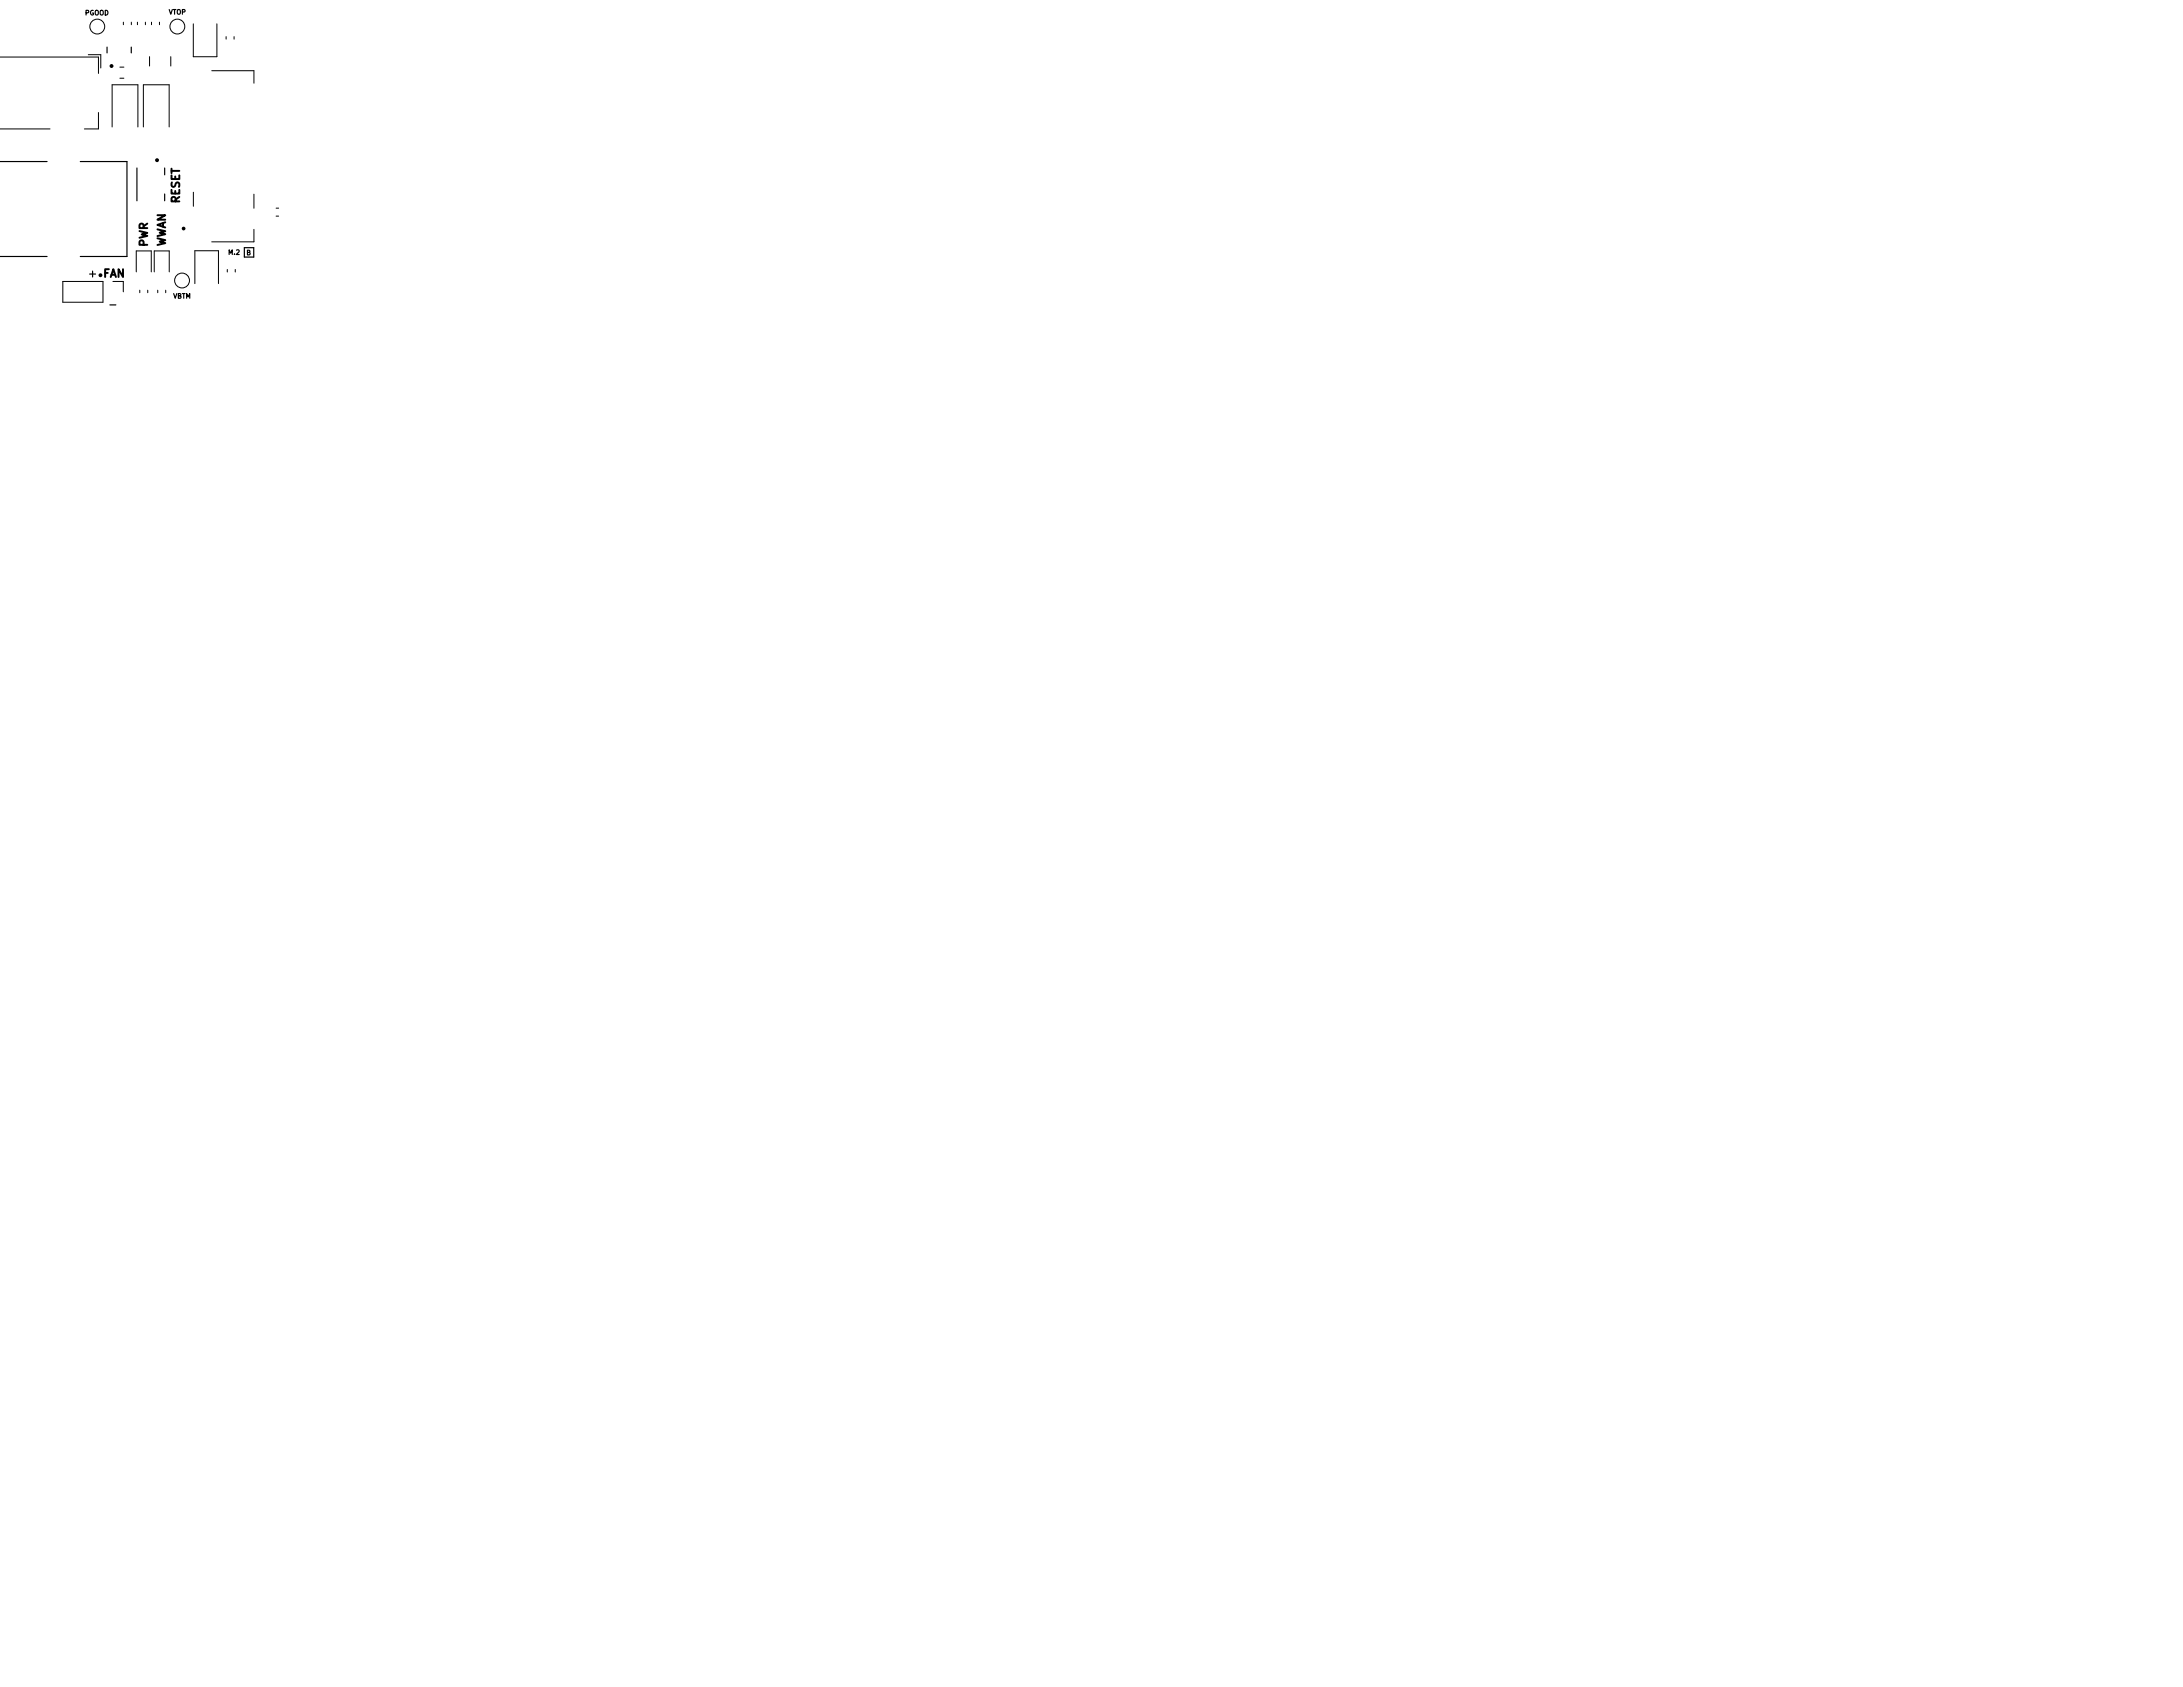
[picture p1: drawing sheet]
<svg xmlns="http://www.w3.org/2000/svg" width="279mm" height="216mm" viewBox="0 0 279 216" stroke-linecap="round" stroke-linejoin="round" font-family="sans-serif">
<defs><g id="words">
<g font-size="1.4">
<text x="23" y="26.1" transform="rotate(-90 23 26.1)">RESET</text>
<text x="11.4" y="35.5">+ FAN</text>
<text x="18.9" y="31.6" transform="rotate(-90 18.9 31.6)">PWR</text>
<text x="21.2" y="31.7" transform="rotate(-90 21.2 31.7)">WWAN</text>
<text x="14.2" y="39.5">-</text>
</g>
<g font-size=".8">
<text x="10.8" y="1.9">PGOOD</text>
<text x="21.6" y="1.8">VTOP</text>
<text x="29.4" y="32.6">M.2</text>
<text x="31.6" y="32.6">B</text>
<text x="22.1" y="38.2">VBTM</text>
</g>
</g></defs>
<path d="M13.7 6v.8M16.8 6v.8M0 32.8h6M0 20.7h6M10.3 20.7h6v12.1h-6M17.5 21.5v4.2M21.1 21.5v.9M21.1 24.8v.9M31.3 31.7h1.2v1.2h-1.2z" fill="none" stroke="#000" stroke-width=".15"/>
<g fill="none" stroke="#000" stroke-width=".13">
<path d="M0 16.5h6.4M0 7.3h12.6v2.1M11.3 7h1.6v1.7M12.6 14.4v2.1h-1.8M14.4 16.2v-5.3h3.3v5.3M15.3 10h.6M15.3 8.6h.6M15.8 2.8v.4M16.8 2.8v.4M17.6 2.8v.4M18.4 16.2v-5.3h3.2v5.3M18.6 2.8v.4"/>
<path d="M19.1 7.2v1.3M19.4 2.8v.4M20.4 2.8v.4M21.9 7.2v1.3M24.7 3.1v4.2h3.1v-4.2M27.1 9.1h5.4v1.5M28.9 4.7v.3M30 4.7v.3M8 36h5.2v2.7h-5.2zM14.5 36h1.3v1.3M17.4 34.8v-2.7h2v2.7M17.9 37.1v.4"/>
<path d="M18.9 37.1v.4M19.7 32.1v2.7M20.2 37.1v.4M21.2 37.1v.4M21.7 32.1v2.7M24.7 24.6v1.8M24.9 36.3v-4.2h3.1v4.2M29.1 34.5v.3M30.1 34.5v.3M32.5 29.3v1.6h-5.4M32.5 24.9v1.7M35.3 27.7h.4"/>
<path d="M35.3 26.6h.4"/>
<circle cx="12.4" cy="3.4" r=".95"/>
<circle cx="22.7" cy="3.4" r=".95"/>
<circle cx="23.3" cy="35.9" r=".95"/>
</g>
<g fill="none" stroke="#000" stroke-width=".25">
<circle cx="14.3" cy="8.5" r=".12"/>
<circle cx="20.1" cy="20.5" r=".12"/>
</g>
<circle cx="23.5" cy="29.2" r=".12" fill="none" stroke="#000" stroke-width=".24"/>
<use href="#words"/>
</svg>
